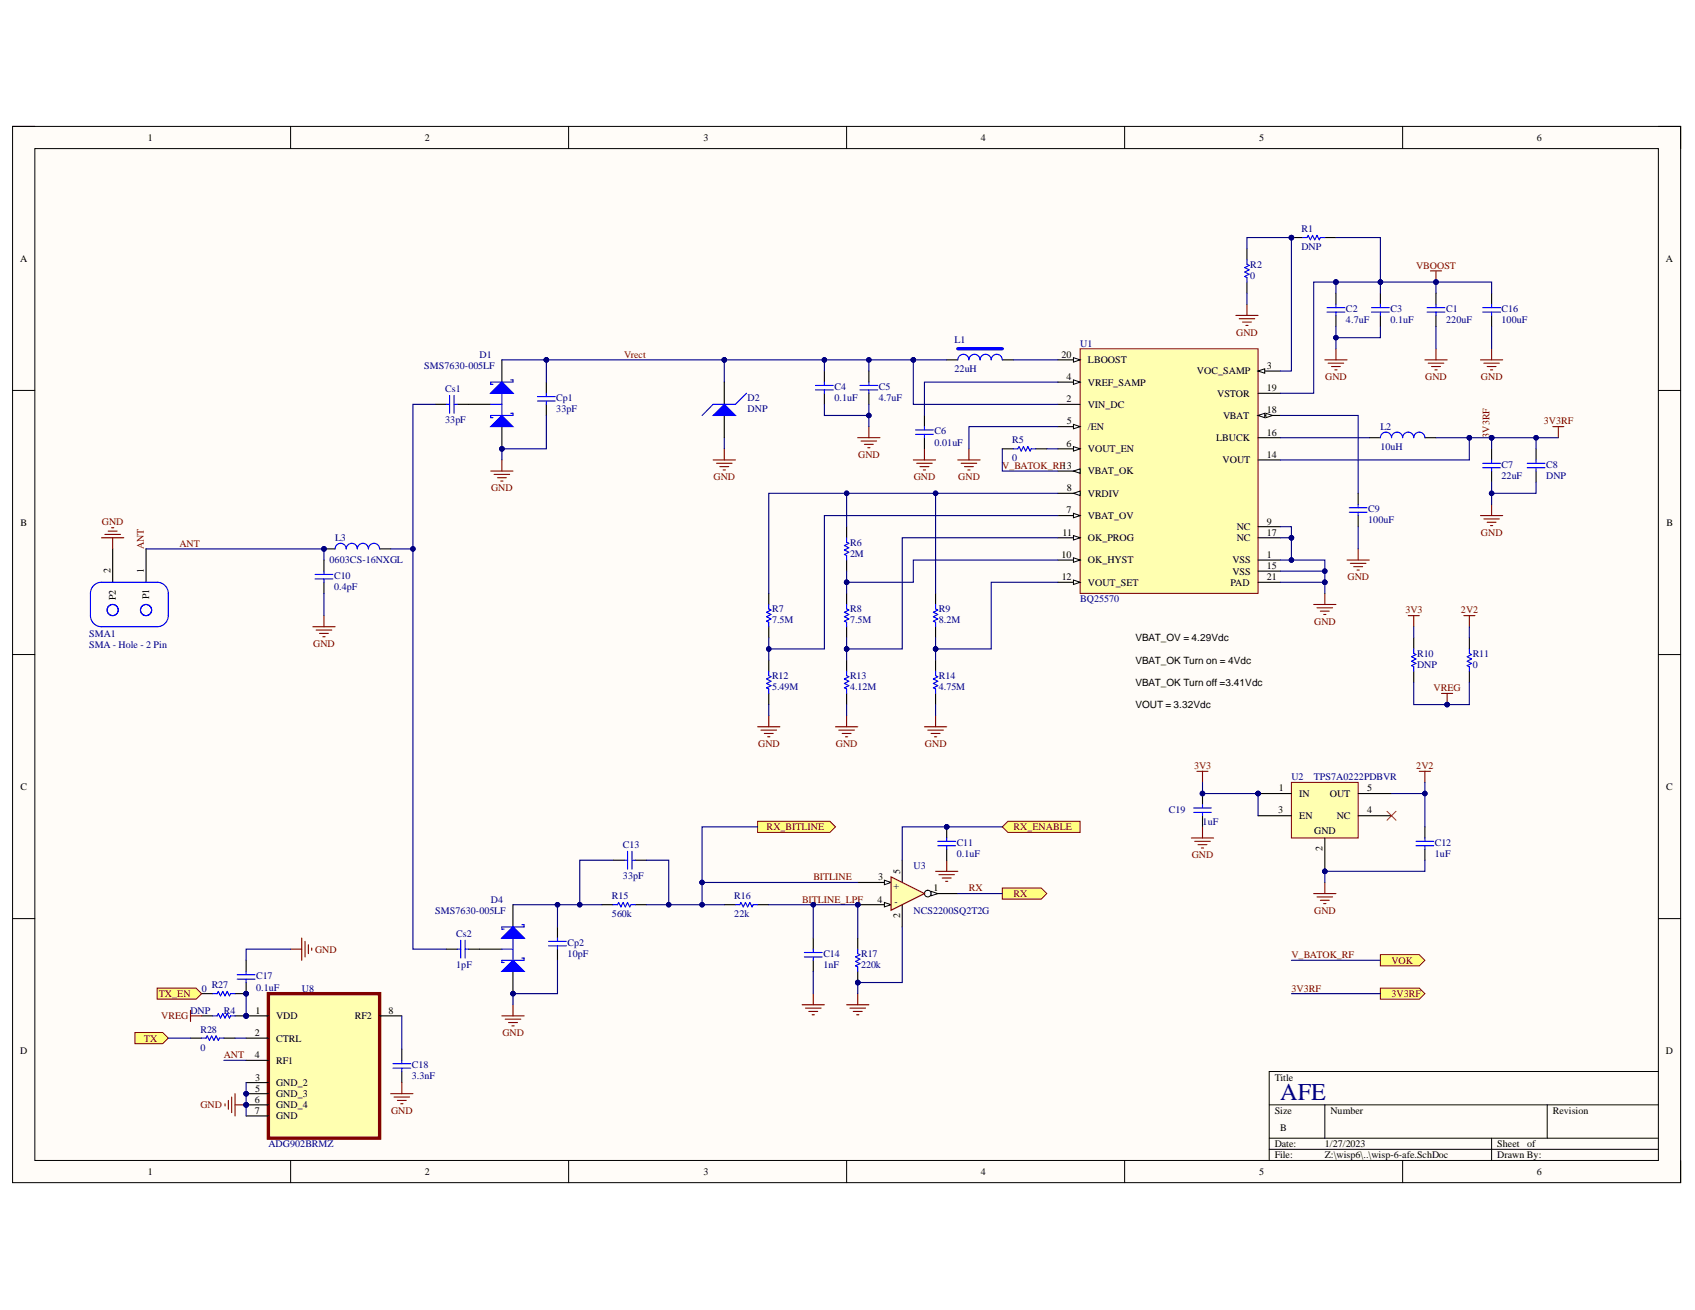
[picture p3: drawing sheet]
<svg xmlns="http://www.w3.org/2000/svg" width="279mm" height="216mm" viewBox="0 0 279 216" stroke-linecap="round" stroke-linejoin="round" font-family="sans-serif">
<defs><g id="words">
<text font-size="4" fill="#000080" x="211" y="181.2">AFE</text>
<g font-size="1.7" fill="#800000">
<text x="245.5" y="72.1" transform="rotate(-90 245.5 72.1)">3V3RF</text>
<text x="23.7" y="90.5" transform="rotate(-90 23.7 90.5)">ANT</text>
</g>
<g font-size="1.7">
<text x="18.2" y="94.5" transform="rotate(-90 18.2 94.5)">2</text>
<text x="23.7" y="94.5" transform="rotate(-90 23.7 94.5)">1</text>
<text x="19.1" y="98.9" transform="rotate(-90 19.1 98.9)">P2</text>
<text x="24.6" y="98.8" transform="rotate(-90 24.6 98.8)">P1</text>
<text x="148.4" y="144" transform="rotate(-90 148.4 144)">5</text>
<text x="218" y="140.3" transform="rotate(-90 218 140.3)">2</text>
<text x="148.4" y="151.3" transform="rotate(-90 148.4 151.3)">2</text>
</g>
<g font-size="1.6">
<text x="24.4" y="23.2">1</text>
<text x="70" y="23.2">2</text>
<text x="116" y="23.2">3</text>
<text x="161.7" y="23.2">4</text>
<text x="207.6" y="23.2">5</text>
<text x="253.3" y="23.2">6</text>
<text x="3.3" y="43.2">A</text>
<text x="274.6" y="43.2">A</text>
<text x="175" y="58.9">20</text>
<text x="179.3" y="59.9">LBOOST</text>
<text x="175.8" y="62.6">4</text>
<text x="179.3" y="63.5">VREF_SAMP</text>
<text x="197.3" y="61.7">VOC_SAMP</text>
<text x="200.6" y="65.4">VSTOR</text>
<text x="208.8" y="64.4">19</text>
<text x="208.8" y="60.8">3</text>
<text x="175.8" y="66.3">2</text>
<text x="175.9" y="69.9">5</text>
<text x="179.3" y="67.2">VIN_DC</text>
<text x="179.3" y="70.9">/EN</text>
<text x="201.6" y="69">VBAT</text>
<text x="208.8" y="71.8">16</text>
<text x="208.8" y="68.1">18</text>
<text x="175.8" y="73.6">6</text>
<text x="179.3" y="74.5">VOUT_EN</text>
<text x="200.5" y="72.7">LBUCK</text>
<text x="201.5" y="76.4">VOUT</text>
<text x="208.8" y="75.4">14</text>
<text x="175.9" y="81">8</text>
<text x="179.3" y="78.2">VBAT_OK</text>
<text x="179.3" y="81.9">VRDIV</text>
<text x="3.4" y="86.7">B</text>
<text x="175.1" y="88.3">11</text>
<text x="175.8" y="84.6">7</text>
<text x="179.3" y="85.5">VBAT_OV</text>
<text x="179.3" y="89.2">OK_PROG</text>
<text x="203.9" y="89.2">NC</text>
<text x="203.9" y="87.4">NC</text>
<text x="208.8" y="88.3">17</text>
<text x="208.8" y="86.5">9</text>
<text x="274.7" y="86.7">B</text>
<text x="175" y="92">10</text>
<text x="175" y="95.6">12</text>
<text x="179.3" y="92.8">OK_HYST</text>
<text x="203.1" y="94.7">VSS</text>
<text x="203.1" y="92.8">VSS</text>
<text x="208.8" y="95.6">21</text>
<text x="208.8" y="93.8">15</text>
<text x="208.8" y="92">1</text>
<text x="179.3" y="96.5">VOUT_SET</text>
<text x="202.8" y="96.5">PAD</text>
<text x="187.2" y="105.7">VBAT_OV = 4.29Vdc</text>
<text x="187.2" y="109.4">VBAT_OK Turn on = 4Vdc</text>
<text x="187.2" y="113">VBAT_OK Turn off =3.41Vdc</text>
<text x="187.2" y="116.7">VOUT = 3.32Vdc</text>
<text x="3.4" y="130.2">C</text>
<text x="210.8" y="130.4">1</text>
<text x="214.2" y="131.3">IN</text>
<text x="219.2" y="131.3">OUT</text>
<text x="225.3" y="130.4">5</text>
<text x="274.7" y="130.2">C</text>
<text x="210.7" y="134.1">3</text>
<text x="214.2" y="135">EN</text>
<text x="216.6" y="137.4">GND</text>
<text x="220.3" y="135">NC</text>
<text x="225.3" y="134.1">4</text>
<text x="144.6" y="148.7">4</text>
<text x="144.7" y="145.1">3</text>
<text x="147.3" y="146.5">+</text>
<text x="147.4" y="149.1">-</text>
<text x="153.9" y="146.9">1</text>
<text x="42.1" y="167.1">1</text>
<text x="45.5" y="168">VDD</text>
<text x="58.5" y="168">RF2</text>
<text x="64" y="167.1">8</text>
<text x="3.3" y="173.7">D</text>
<text x="42" y="170.7">2</text>
<text x="45.5" y="171.7">CTRL</text>
<text x="274.6" y="173.7">D</text>
<text x="42" y="174.4">4</text>
<text x="42" y="179.9">5</text>
<text x="42.1" y="178.1">3</text>
<text x="45.5" y="175.3">RF1</text>
<text x="45.5" y="179">GND_2</text>
<text x="210.1" y="178.1">Title</text>
<text x="42" y="181.7">6</text>
<text x="42" y="183.6">7</text>
<text x="45.5" y="180.8">GND_3</text>
<text x="45.5" y="182.7">GND_4</text>
<text x="45.5" y="184.5">GND</text>
<text x="210.1" y="183.6">Size</text>
<text x="219.3" y="183.6">Number</text>
<text x="256" y="183.6">Revision</text>
<text x="210.1" y="189.1">Date:</text>
<text x="210.1" y="190.9">File:</text>
<text x="211" y="186.3">B</text>
<text x="218.4" y="189.1">1/27/2023</text>
<text x="218.4" y="190.9">Z:\wisp6\..\wisp-6-afe.SchDoc</text>
<text x="246.8" y="189.1">Sheet</text>
<text x="246.8" y="190.9">Drawn By:</text>
<text x="251.8" y="189.1">of</text>
<text x="24.4" y="193.6">1</text>
<text x="70" y="193.6">2</text>
<text x="116" y="193.6">3</text>
<text x="161.7" y="193.6">4</text>
<text x="207.6" y="193.6">5</text>
<text x="253.3" y="193.6">6</text>
</g>
<g font-size="1.6" fill="#000080">
<text x="214.5" y="41.2">DNP</text>
<text x="214.5" y="38.3">R1</text>
<text x="206.1" y="46">0</text>
<text x="206.1" y="44.1">R2</text>
<text x="221.9" y="53.3">4.7uF</text>
<text x="221.9" y="51.5">C2</text>
<text x="229.2" y="53.3">0.1uF</text>
<text x="229.2" y="51.5">C3</text>
<text x="238.4" y="53.3">220uF</text>
<text x="238.4" y="51.5">C1</text>
<text x="247.5" y="53.3">100uF</text>
<text x="247.5" y="51.5">C16</text>
<text x="79" y="58.9">D1</text>
<text x="157.3" y="56.6">L1</text>
<text x="178.1" y="57.1">U1</text>
<text x="69.9" y="60.8">SMS7630-005LF</text>
<text x="73.4" y="64.6">Cs1</text>
<text x="137.5" y="64.3">C4</text>
<text x="144.9" y="64.3">C5</text>
<text x="157.3" y="61.3">22uH</text>
<text x="73.4" y="69.8">33pF</text>
<text x="91.7" y="67.9">33pF</text>
<text x="91.7" y="66.1">Cp1</text>
<text x="123.2" y="66.1">D2</text>
<text x="123.2" y="67.9">DNP</text>
<text x="137.5" y="66.1">0.1uF</text>
<text x="144.9" y="66.1">4.7uF</text>
<text x="154" y="71.6">C6</text>
<text x="227.5" y="70.9">L2</text>
<text x="154" y="73.4">0.01uF</text>
<text x="166.8" y="76">0</text>
<text x="166.8" y="73.1">R5</text>
<text x="227.5" y="74.2">10uH</text>
<text x="247.5" y="77.1">C7</text>
<text x="254.9" y="77.1">C8</text>
<text x="247.5" y="78.9">22uF</text>
<text x="254.9" y="78.9">DNP</text>
<text x="55.2" y="89.2">L3</text>
<text x="140.1" y="89.9">R6</text>
<text x="225.5" y="86.3">100uF</text>
<text x="225.5" y="84.4">C9</text>
<text x="54.3" y="92.8">0603CS-16NXGL</text>
<text x="55.1" y="95.4">C10</text>
<text x="140.1" y="91.7">2M</text>
<text x="55.1" y="97.2">0.4pF</text>
<text x="127.3" y="100.9">R7</text>
<text x="140.1" y="100.9">R8</text>
<text x="154.8" y="100.9">R9</text>
<text x="178.1" y="99.3">BQ25570</text>
<text x="14.7" y="104.9">SMA1</text>
<text x="14.7" y="106.8">SMA - Hole - 2 Pin</text>
<text x="127.3" y="102.7">7.5M</text>
<text x="140.1" y="102.7">7.5M</text>
<text x="154.8" y="102.7">8.2M</text>
<text x="127.3" y="113.7">5.49M</text>
<text x="127.3" y="111.9">R12</text>
<text x="140.1" y="113.7">4.12M</text>
<text x="140.1" y="111.9">R13</text>
<text x="154.8" y="113.7">4.75M</text>
<text x="154.8" y="111.9">R14</text>
<text x="233.6" y="110.1">DNP</text>
<text x="233.6" y="108.2">R10</text>
<text x="242.8" y="110.1">0</text>
<text x="242.8" y="108.2">R11</text>
<text x="212.9" y="128.6">U2</text>
<text x="216.5" y="128.6">TPS7A0222PDBVR</text>
<text x="192.7" y="134.1">C19</text>
<text x="198.2" y="135.9">1uF</text>
<text x="102.7" y="139.8">C13</text>
<text x="150.6" y="143.2">U3</text>
<text x="157.7" y="141.2">0.1uF</text>
<text x="157.7" y="139.4">C11</text>
<text x="236.5" y="141.2">1uF</text>
<text x="236.5" y="139.4">C12</text>
<text x="80.9" y="148.7">D4</text>
<text x="100.9" y="148.2">R15</text>
<text x="102.7" y="144.9">33pF</text>
<text x="121" y="148.2">R16</text>
<text x="71.7" y="150.6">SMS7630-005LF</text>
<text x="75.2" y="154.4">Cs2</text>
<text x="93.6" y="155.9">Cp2</text>
<text x="100.9" y="151.1">560k</text>
<text x="121" y="151.1">22k</text>
<text x="150.6" y="150.6">NCS2200SQ2T2G</text>
<text x="42.2" y="161.4">C17</text>
<text x="75.2" y="159.6">1pF</text>
<text x="93.6" y="157.7">10pF</text>
<text x="135.7" y="159.6">1nF</text>
<text x="135.7" y="157.7">C14</text>
<text x="141.9" y="159.6">220k</text>
<text x="141.9" y="157.7">R17</text>
<text x="31.4" y="167.1">DNP</text>
<text x="33.2" y="163.4">0</text>
<text x="34.9" y="162.9">R27</text>
<text x="36.9" y="167.1">R4</text>
<text x="42.2" y="163.2">0.1uF</text>
<text x="49.7" y="163.4">U8</text>
<text x="33" y="173.1">0</text>
<text x="33" y="170.2">R28</text>
<text x="67.9" y="177.9">3.3nF</text>
<text x="67.9" y="176.1">C18</text>
<text x="44.2" y="189.1">ADG902BRMZ</text>
</g>
<g font-size="1.6" fill="#800000">
<text x="233.4" y="44.3">VBOOST</text>
<text x="102.9" y="58.9">Vrect</text>
<text x="203.8" y="55.3">GND</text>
<text x="218.4" y="62.6">GND</text>
<text x="234.9" y="62.6">GND</text>
<text x="244.1" y="62.6">GND</text>
<text x="254.5" y="69.9">3V3RF</text>
<text x="141.5" y="75.4">GND</text>
<text x="165.2" y="77.3">V_BATOK_RF13</text>
<text x="80.9" y="81">GND</text>
<text x="117.6" y="79.1">GND</text>
<text x="150.6" y="79.1">GND</text>
<text x="158" y="79.1">GND</text>
<text x="16.8" y="86.5">GND</text>
<text x="244.1" y="88.3">GND</text>
<text x="29.6" y="90.1">ANT</text>
<text x="222.1" y="95.6">GND</text>
<text x="231.7" y="101.1">3V3</text>
<text x="240.8" y="101.1">2V2</text>
<text x="51.6" y="106.6">GND</text>
<text x="216.6" y="103">GND</text>
<text x="236.3" y="113.9">VREG</text>
<text x="125" y="123.1">GND</text>
<text x="137.8" y="123.1">GND</text>
<text x="152.5" y="123.1">GND</text>
<text x="196.8" y="126.8">3V3</text>
<text x="233.5" y="126.8">2V2</text>
<text x="126.4" y="136.8">RX_BITLINE</text>
<text x="167.1" y="136.8">RX_ENABLE</text>
<text x="196.5" y="141.4">GND</text>
<text x="132.2" y="148.7">BITLINE_LPF</text>
<text x="134.1" y="145.1">BITLINE</text>
<text x="159.7" y="146.9">RX</text>
<text x="167.1" y="147.8">RX</text>
<text x="216.6" y="150.6">GND</text>
<text x="51.9" y="157">GND</text>
<text x="212.9" y="157.9">V_BATOK_RF</text>
<text x="229.4" y="158.8">VOK</text>
<text x="26.2" y="164.3">TX_EN</text>
<text x="26.6" y="168">VREG</text>
<text x="212.9" y="163.4">3V3RF</text>
<text x="229.4" y="164.3">3V3RF</text>
<text x="23.7" y="171.7">TX</text>
<text x="82.8" y="170.7">GND</text>
<text x="36.9" y="174.4">ANT</text>
<text x="33" y="182.7">GND</text>
<text x="64.5" y="183.6">GND</text>
</g>
</g></defs>
<path d="M2.1 20.8h274.9v174.1h-274.9z" fill-rule="evenodd" fill="#fffcf8"/>
<path d="M2.1 20.8h274.9v174.1h-274.9z" fill="none" stroke="#000" stroke-width=".16"/>
<path d="M5.7 24.5h267.7v166.8h-267.7z" fill-rule="evenodd" fill="#fffcf8"/>
<g fill="none" stroke="#000" stroke-width=".16">
<path d="M2.1 20.8h3.6M5.7 24.5h267.7v166.8h-267.7zM47.9 20.8v3.7M93.7 20.8v3.7M139.6 20.8v3.7M185.4 20.8v3.7M231.2 20.8v3.7M273.4 20.8h3.6v3.7M2.1 64.3h3.6M273.4 64.4h3.6M2.1 107.9h3.6M273.4 107.9h3.6"/>
<path d="M2.1 151.4h3.6M273.4 151.4h3.6M273.4 176.6h-64.2v14.7M47.9 191.3v3.6M93.7 191.3v3.6M139.6 191.3v3.6M185.4 191.3v3.6M209.2 182.1h64.2M209.2 187.6h64.2M209.2 189.4h64.2M218.4 182.1v5.5M231.2 191.3v3.6"/>
<path d="M245.9 187.6v3.7M255 182.1v5.5M277 191.3v3.6"/>
</g>
<path d="M80.9 77.6h3.7M81.4 78.2h2.6M82 78.7h1.5M82.5 79.3h.4M82.7 75.8v1.8" fill="none" stroke="#800000" stroke-width=".18"/>
<circle cx="53.4" cy="90.5" r=".37" fill="#000080"/>
<circle cx="53.4" cy="90.5" r=".37" fill="none" stroke="#000080" stroke-width=".16"/>
<path d="M53.4 90.5h1.8" fill="none" stroke="#000" stroke-width=".18"/>
<circle cx="53.4" cy="90.5" r=".37" fill="#000080"/>
<circle cx="53.4" cy="90.5" r=".37" fill="none" stroke="#000080" stroke-width=".16"/>
<path d="M71.7 66.6h1.9M75.4 66.6h1.8M90.1 63v1.8M90.1 66.6v1.9M62.6 90.5h1.8" fill="none" stroke="#000" stroke-width=".18"/>
<path d="M73.6 66.6h.5M74.1 65.2v2.9M74.8 65.2v2.9M74.8 66.6h.6M88.6 66.1h2.9M88.6 65.4h2.9M90.1 64.8v.6M90.1 66.1v.5M55.2 90.5a.91 .91 0 0 1 .9-1 .91 .91 0 0 1 1 1 .92 .92 0 0 1 .9-1 .92 .92 0 0 1 .9 1 .92 .92 0 0 1 .9-1 .92 .92 0 0 1 .9 1 .92 .92 0 0 1 1-1 .92 .92 0 0 1 .9 1" fill="none" stroke="#00f" stroke-width=".18"/>
<path d="M22.2 170.2h4.6l.9 .9-.9 .9h-4.6z" fill-rule="evenodd" fill="#ffff80"/>
<path d="M22.2 170.2h4.6l.9 .9-.9 .9h-4.6z" fill="none" stroke="#800000" stroke-width=".16"/>
<path d="M154.2 143.6h3.7M154.8 144.2h2.5M155.3 144.7h1.5M155.9 145.3h.3M156.1 141.8v1.8" fill="none" stroke="#800000" stroke-width=".18"/>
<circle cx="156" cy="136.3" r=".37" fill="#000080"/>
<circle cx="156" cy="136.3" r=".37" fill="none" stroke="#000080" stroke-width=".16"/>
<path d="M156.1 136.3v1.8" fill="none" stroke="#000" stroke-width=".18"/>
<circle cx="156" cy="136.3" r=".37" fill="#000080"/>
<circle cx="156" cy="136.3" r=".37" fill="none" stroke="#000080" stroke-width=".16"/>
<path d="M156.1 139.9v1.9" fill="none" stroke="#000" stroke-width=".18"/>
<path d="M154.6 139.4h2.9M154.6 138.7h2.9M156.1 138.1v.6M156.1 139.4v.5" fill="none" stroke="#00f" stroke-width=".18"/>
<path d="M165.2 136.3l.9-.9h11.9v1.8h-11.9z" fill-rule="evenodd" fill="#ffff80"/>
<path d="M165.2 136.3l.9-.9h11.9v1.8h-11.9z" fill="none" stroke="#800000" stroke-width=".16"/>
<path d="M165.2 146.4h6.4l.9 .9-.9 .9h-6.4z" fill-rule="evenodd" fill="#ffff80"/>
<path d="M165.2 146.4h6.4l.9 .9-.9 .9h-6.4z" fill="none" stroke="#800000" stroke-width=".16"/>
<path d="M119.4 149.1h1.8M124.9 149.1h1.8M134.1 154.6v1.8M134.1 158.3v1.8" fill="none" stroke="#000" stroke-width=".18"/>
<path d="M121.2 149.1h.8l.1-.4 .4 .8 .4-.8 .3 .8 .4-.8 .4 .8 .2-.4h.7M132.6 157.7h2.9M132.6 157h2.9M134.1 156.4v.6M134.1 157.7v.6" fill="none" stroke="#00f" stroke-width=".18"/>
<path d="M132.2 165.6h3.7M132.8 166.1h2.5M133.3 166.7h1.5M133.9 167.2h.3M134.1 163.8v1.8" fill="none" stroke="#800000" stroke-width=".18"/>
<circle cx="141.4" cy="161.9" r=".37" fill="#000080"/>
<circle cx="141.4" cy="161.9" r=".37" fill="none" stroke="#000080" stroke-width=".16"/>
<path d="M141.4 160.1v1.8" fill="none" stroke="#000" stroke-width=".18"/>
<circle cx="141.4" cy="161.9" r=".37" fill="#000080"/>
<circle cx="141.4" cy="161.9" r=".37" fill="none" stroke="#000080" stroke-width=".16"/>
<path d="M141.4 154.6v1.8" fill="none" stroke="#000" stroke-width=".18"/>
<path d="M141.4 156.4v.8l.4 .1-.8 .4 .8 .4-.8 .3 .8 .4-.8 .4 .4 .2v.7" fill="none" stroke="#00f" stroke-width=".18"/>
<path d="M139.6 165.6h3.6M140.1 166.1h2.6M140.7 166.7h1.4M141.2 167.2h.4M141.4 163.8v1.8" fill="none" stroke="#800000" stroke-width=".18"/>
<circle cx="141.4" cy="149.1" r=".36" fill="#000080"/>
<circle cx="141.4" cy="149.1" r=".36" fill="none" stroke="#000080" stroke-width=".16"/>
<path d="M141.4 145.4h5.5" fill="none" stroke="#000" stroke-width=".18"/>
<path d="M145.8 145.1l1.1 .3-1.1 .4z" fill="#f8fcff"/>
<path d="M145.8 145.1l1.1 .3-1.1 .4z" fill="none" stroke="#000" stroke-width=".16"/>
<path d="M148.7 141.8v3.6M148.7 149.1v3.7M152.4 147.3h5.5" fill="none" stroke="#000" stroke-width=".18"/>
<circle cx="152.9" cy="147.3" r=".55" fill="#f8fcff"/>
<circle cx="152.9" cy="147.3" r=".55" fill="none" stroke="#000" stroke-width=".16"/>
<path d="M153.5 146.9l1.1 .4-1.1 .3z" fill="#f8fcff"/>
<path d="M153.5 146.9l1.1 .4-1.1 .3z" fill="none" stroke="#000" stroke-width=".16"/>
<path d="M141.4 149.1h5.5" fill="none" stroke="#000" stroke-width=".18"/>
<path d="M145.8 148.7l1.1 .4-1.1 .4z" fill="#f8fcff"/>
<path d="M145.8 148.7l1.1 .4-1.1 .4z" fill="none" stroke="#000" stroke-width=".16"/>
<circle cx="141.4" cy="149.1" r=".36" fill="#000080"/>
<circle cx="141.4" cy="149.1" r=".36" fill="none" stroke="#000080" stroke-width=".16"/>
<path d="M146.9 144.5l5.5 2.8-5.5 2.7z" fill="#ffffb0"/>
<g fill="none" stroke="#800000" stroke-width=".18">
<path d="M256 70.3h1.8M256.9 70.3v1.8M51.6 103.3h3.6M52.1 103.8h2.6M52.7 104.4h1.4M53.2 104.9h.4M53.4 101.5v1.8M146.9 144.5l5.5 2.8-5.5 2.7zM82.7 167.4h3.7M83.3 168h2.5M83.8 168.5h1.5M84.4 169.1h.3"/>
<path d="M84.6 165.6v1.8"/>
</g>
<path d="M53.4 92.3v1.8M53.4 96v1.8M73.6 156.4h1.8M77.2 156.4h1.9M91.9 152.8v1.8M91.9 156.4v1.9M99.2 149.1h1.9M101.1 141.8h1.8M104.7 149.1h1.9M104.7 141.8h1.9" fill="none" stroke="#000" stroke-width=".18"/>
<g fill="none" stroke="#00f" stroke-width=".18">
<path d="M51.9 94.7h3M51.9 95.4h3M53.4 94.1v.6M53.4 95.4v.6M75.4 156.4h.5M75.9 155v2.9M76.7 155v2.9M76.7 156.4h.5M90.4 155.9h3M90.4 155.1h3M91.9 154.6v.5M91.9 155.9v.5"/>
<path d="M101.1 149.1h.7l.2-.4 .3 .8 .4-.8 .4 .8 .3-.8 .4 .8 .2-.4h.7M102.9 141.8h.5M103.4 140.3v2.9M104.2 140.3v2.9M104.2 141.8h.5"/>
</g>
<path d="M124.9 135.4h11.9l.9 .9-.9 .9h-11.9z" fill-rule="evenodd" fill="#ffff80"/>
<path d="M124.9 135.4h11.9l.9 .9-.9 .9h-11.9z" fill="none" stroke="#800000" stroke-width=".16"/>
<path d="M156.1 59.3h1.8M165.2 59.3h1.8M135.9 61.1v1.9M135.9 64.8v1.8M143.2 61.1v1.9M143.2 64.8v1.8M152.4 68.5v1.8M152.4 72.1v1.9" fill="none" stroke="#000" stroke-width=".18"/>
<g fill="none" stroke="#00f" stroke-width=".18">
<path d="M157.9 59.3a.92 .92 0 0 1 .9-.9 .92 .92 0 0 1 .9 .9 .92 .92 0 0 1 .9-.9 .92 .92 0 0 1 1 .9 .92 .92 0 0 1 .9-.9 .92 .92 0 0 1 .9 .9 .91 .91 0 0 1 .9-.9 .91 .91 0 0 1 .9 .9M134.4 63.5h3M134.4 64.3h3M135.9 63v.5M135.9 64.3v.5M141.8 63.5h2.9M141.8 64.3h2.9M143.2 63v.5M143.2 64.3v.5M150.9 70.9h3M150.9 71.6h3M152.4 70.3v.6"/>
<path d="M152.4 71.6v.5"/>
</g>
<g fill="none" stroke="#800000" stroke-width=".18">
<path d="M203.7 52h3.7M204.3 52.5h2.5M204.8 53.1h1.5M205.4 53.6h.3M205.5 50.2v1.8M218.4 59.3h3.6M218.9 59.9h2.6M220.2 57.5v1.8M117.6 75.8h3.6M118.1 76.4h2.6M118.7 76.9h1.4M119.2 77.5h.4"/>
<path d="M119.4 74v1.8M141.4 72.1h3.7M141.9 72.7h2.6M142.5 73.2h1.5M143 73.8h.4M143.2 70.3v1.8M150.6 75.8h3.6M151.1 76.4h2.6M151.7 76.9h1.4M152.2 77.5h.4M152.4 74v1.8M219.5 60.4h1.4"/>
<path d="M220 61h.4M216.5 99.6h3.7M218.4 97.8v1.8M222 92.3h3.7M222.6 92.8h2.6M223.1 93.4h1.5M223.7 93.9h.4M223.9 90.5v1.8M244 85h3.7M244.6 85.5h2.6M245.1 86.1h1.5M245.7 86.6h.4"/>
<path d="M245.9 83.1v1.9M124.9 119.8h3.7M126.7 118v1.8M137.7 119.8h3.7M139.6 118v1.8M152.4 119.8h3.7M154.2 118v1.8M217.1 100.2h2.6M217.6 100.7h1.5M218.2 101.3h.4M125.4 120.3h2.6M126 120.9h1.5"/>
<path d="M126.5 121.4h.4M138.3 120.3h2.5M138.8 120.9h1.5M139.4 121.4h.3M152.9 120.3h2.6M153.5 120.9h1.5M154 121.4h.4"/>
</g>
<path d="M157.9 57.5h7.3" fill="none" stroke="#00f" stroke-width=".55"/>
<circle cx="212.9" cy="39.2" r=".37" fill="#000080"/>
<circle cx="212.9" cy="39.2" r=".37" fill="none" stroke="#000080" stroke-width=".16"/>
<path d="M212.9 39.2h1.8M218.4 39.2h1.8" fill="none" stroke="#000" stroke-width=".18"/>
<circle cx="212.9" cy="39.2" r=".37" fill="#000080"/>
<circle cx="212.9" cy="39.2" r=".37" fill="none" stroke="#000080" stroke-width=".16"/>
<g fill="none" stroke="#00f" stroke-width=".18">
<path d="M214.7 39.2h.7l.2-.4 .4 .7 .4-.7 .3 .7 .4-.7 .4 .7 .1-.3h.8M205.5 42.8v.7l.4 .2-.7 .4 .7 .4-.7 .3 .7 .4-.7 .4 .3 .2v.7M218.7 50.7h3M218.7 51.4h3M220.2 50.2v.5M220.2 51.4v.6M226.1 50.7h2.9M226.1 51.4h2.9M227.5 50.2v.5M227.5 51.4v.6M167 74h.8l.2-.4 .3 .7 .4-.7 .4 .7 .3-.7 .4 .7 .2-.3h.7M244.4 76.4h2.9"/>
<path d="M244.4 77.1h2.9M245.9 75.8v.6M245.9 77.1v.5M251.7 76.4h3M251.7 77.1h3M253.2 75.8v.6M253.2 77.1v.5M126.7 99.6v.8l.4 .1-.7 .4 .7 .4-.7 .3 .7 .4-.7 .4 .3 .2v.7M139.6 88.6v.8l.3 .1-.7 .4 .7 .4-.7 .3 .7 .4-.7 .4 .4 .2v.7M139.6 99.6v.8l.3 .1-.7 .4 .7 .4-.7 .3 .7 .4-.7 .4 .4 .2v.7M154.2 99.6v.8l.4 .1-.7 .4 .7 .4-.7 .3 .7 .4-.7 .4 .3 .2v.7M222.4 83.7h2.9"/>
<path d="M222.4 84.4h2.9M223.9 83.1v.6M223.9 84.4v.6M126.7 110.6v.8l.4 .1-.7 .4 .7 .4-.7 .3 .7 .4-.7 .4 .3 .2v.7M139.6 110.6v.8l.3 .1-.7 .4 .7 .4-.7 .3 .7 .4-.7 .4 .4 .2v.7M154.2 110.6v.8l.4 .1-.7 .4 .7 .4-.7 .3 .7 .4-.7 .4 .3 .2v.7"/>
</g>
<g fill="none" stroke="#000" stroke-width=".18">
<path d="M205.5 41v1.8M205.5 46.5v1.8M220.2 48.3v1.9M220.2 52v1.8M227.5 48.3v1.9M227.5 52v1.8M165.2 74h1.8M170.7 74h1.8M245.9 74v1.8M245.9 77.6v1.9M253.2 74v1.8M253.2 77.6v1.9"/>
<path d="M126.7 97.8v1.8M139.6 86.8v1.8M139.6 92.3v1.8M139.6 97.8v1.8M154.2 97.8v1.8M223.9 81.3v1.8M223.9 85v1.8M126.7 103.3v1.8M126.7 108.8v1.8M126.7 114.3v1.8M139.6 103.3v1.8M139.6 108.8v1.8"/>
<path d="M139.6 114.3v1.8M154.2 103.3v1.8M154.2 108.8v1.8M154.2 114.3v1.8"/>
</g>
<g fill="none" stroke="#800000" stroke-width=".18">
<path d="M157.9 75.8h3.7M158.4 76.4h2.6M159 76.9h1.5M159.5 77.5h.4M159.7 74v1.8M232.1 101.5h1.9M233 101.5v1.8M237.6 114.3h1.9M238.5 114.3v1.8M241.3 101.5h1.8M242.2 101.5v1.8M197.3 127.1h1.8"/>
<path d="M198.2 127.1v1.8M234 127.1h1.8M234.9 127.1v1.8M216.5 147.3h3.7M217.1 147.8h2.6M217.6 148.4h1.5M218.2 148.9h.4M218.4 145.4v1.9"/>
</g>
<circle cx="238.5" cy="116.1" r=".37" fill="#000080"/>
<circle cx="238.5" cy="116.1" r=".37" fill="none" stroke="#000080" stroke-width=".16"/>
<path d="M233 105.1v1.9M233 110.6v1.9M242.2 105.1v1.9M242.2 110.6v1.9" fill="none" stroke="#000" stroke-width=".18"/>
<path d="M233 107v.7l.4 .2-.7 .3 .7 .4-.7 .4 .7 .3-.7 .4 .3 .2v.7M242.2 107v.7l.4 .2-.8 .3 .8 .4-.8 .4 .8 .3-.8 .4 .4 .2v.7" fill="none" stroke="#00f" stroke-width=".18"/>
<path d="M235.8 44.6h1.8M236.7 44.6v1.9" fill="none" stroke="#800000" stroke-width=".18"/>
<circle cx="236.7" cy="46.5" r=".37" fill="#000080"/>
<circle cx="236.7" cy="46.5" r=".37" fill="none" stroke="#000080" stroke-width=".16"/>
<path d="M234.9 59.3h3.6M235.4 59.9h2.6M236.7 57.5v1.8M236 60.4h1.4M236.5 61h.4" fill="none" stroke="#800000" stroke-width=".18"/>
<path d="M178 57.5h29.4v40.3h-29.4z" fill-rule="evenodd" fill="#ffffb0"/>
<path d="M178 57.5h29.4v40.3h-29.4z" fill="none" stroke="#800000" stroke-width=".16"/>
<path d="M174.4 59.3h3.6" fill="none" stroke="#000" stroke-width=".18"/>
<path d="M176.9 58.9l1.1 .4-1.1 .4z" fill="#f8fcff"/>
<path d="M176.9 58.9l1.1 .4-1.1 .4z" fill="none" stroke="#000" stroke-width=".16"/>
<path d="M174.4 63h3.6" fill="none" stroke="#000" stroke-width=".18"/>
<path d="M176.9 62.6l1.1 .4-1.1 .3z" fill="#f8fcff"/>
<path d="M176.9 62.6l1.1 .4-1.1 .3z" fill="none" stroke="#000" stroke-width=".16"/>
<path d="M174.4 66.6h3.6M174.4 70.3h3.6" fill="none" stroke="#000" stroke-width=".18"/>
<path d="M176.9 69.9l1.1 .4-1.1 .4z" fill="#f8fcff"/>
<path d="M176.9 69.9l1.1 .4-1.1 .4z" fill="none" stroke="#000" stroke-width=".16"/>
<path d="M174.4 74h3.6" fill="none" stroke="#000" stroke-width=".18"/>
<path d="M176.9 73.6l1.1 .4-1.1 .3z" fill="#f8fcff"/>
<path d="M176.9 73.6l1.1 .4-1.1 .3z" fill="none" stroke="#000" stroke-width=".16"/>
<path d="M174.4 77.6h3.6" fill="none" stroke="#000" stroke-width=".18"/>
<path d="M176.9 77.6l1.1-.3v.7z" fill="#f8fcff"/>
<path d="M176.9 77.6l1.1-.3v.7z" fill="none" stroke="#000" stroke-width=".16"/>
<path d="M174.4 81.3h3.6" fill="none" stroke="#000" stroke-width=".18"/>
<path d="M176.9 81.3l1.1-.4v.8z" fill="#f8fcff"/>
<path d="M176.9 81.3l1.1-.4v.8z" fill="none" stroke="#000" stroke-width=".16"/>
<path d="M174.4 85h3.6" fill="none" stroke="#000" stroke-width=".18"/>
<path d="M176.9 84.6l1.1 .4-1.1 .3z" fill="#f8fcff"/>
<path d="M176.9 84.6l1.1 .4-1.1 .3z" fill="none" stroke="#000" stroke-width=".16"/>
<path d="M174.4 88.6h3.6" fill="none" stroke="#000" stroke-width=".18"/>
<path d="M176.9 88.3l1.1 .3-1.1 .4z" fill="#f8fcff"/>
<path d="M176.9 88.3l1.1 .3-1.1 .4z" fill="none" stroke="#000" stroke-width=".16"/>
<path d="M174.4 92.3h3.6" fill="none" stroke="#000" stroke-width=".18"/>
<path d="M176.9 91.9l1.1 .4-1.1 .4z" fill="#f8fcff"/>
<path d="M176.9 91.9l1.1 .4-1.1 .4z" fill="none" stroke="#000" stroke-width=".16"/>
<path d="M174.4 96h3.6" fill="none" stroke="#000" stroke-width=".18"/>
<path d="M176.9 95.6l1.1 .4-1.1 .3z" fill="#f8fcff"/>
<path d="M176.9 95.6l1.1 .4-1.1 .3z" fill="none" stroke="#000" stroke-width=".16"/>
<path d="M207.4 75.8h3.6M207.4 72.1h3.6M207.4 68.5h3.6M207.4 96h3.6M207.4 94.1h3.6M207.4 92.3h3.6M207.4 88.6h3.6M207.4 86.8h3.6" fill="none" stroke="#000" stroke-width=".18"/>
<path d="M207.4 68.5l1.1-.4v.7z" fill="#f8fcff"/>
<path d="M207.4 68.5l1.1-.4v.7z" fill="none" stroke="#000" stroke-width=".16"/>
<path d="M208.7 68.1l1.1 .4-1.1 .3z" fill="#f8fcff"/>
<path d="M208.7 68.1l1.1 .4-1.1 .3z" fill="none" stroke="#000" stroke-width=".16"/>
<path d="M207.4 64.8h3.6M207.4 61.1h3.6" fill="none" stroke="#000" stroke-width=".18"/>
<path d="M207.4 61.1l1.1-.3v.7z" fill="#f8fcff"/>
<path d="M207.4 61.1l1.1-.3v.7z" fill="none" stroke="#000" stroke-width=".16"/>
<path d="M234.9 136.3v1.8M234.9 139.9v1.9" fill="none" stroke="#000" stroke-width=".18"/>
<path d="M233.4 138.7h2.9M233.4 139.4h2.9M234.9 138.1v.6M234.9 139.4v.5" fill="none" stroke="#00f" stroke-width=".18"/>
<circle cx="207.4" cy="130.8" r=".36" fill="#000080"/>
<circle cx="207.4" cy="130.8" r=".36" fill="none" stroke="#000080" stroke-width=".16"/>
<circle cx="218.4" cy="143.6" r=".37" fill="#000080"/>
<circle cx="218.4" cy="143.6" r=".37" fill="none" stroke="#000080" stroke-width=".16"/>
<path d="M212.9 128.9h11v9.2h-11z" fill-rule="evenodd" fill="#ffffb0"/>
<path d="M212.9 128.9h11v9.2h-11z" fill="none" stroke="#800000" stroke-width=".16"/>
<path d="M207.4 130.8h5.5" fill="none" stroke="#000" stroke-width=".18"/>
<circle cx="207.4" cy="130.8" r=".36" fill="#000080"/>
<circle cx="207.4" cy="130.8" r=".36" fill="none" stroke="#000080" stroke-width=".16"/>
<path d="M207.4 134.4h5.5M218.4 138.1v5.5M223.9 134.4h5.5M223.9 130.8h5.5" fill="none" stroke="#000" stroke-width=".18"/>
<circle cx="218.4" cy="143.6" r=".37" fill="#000080"/>
<circle cx="218.4" cy="143.6" r=".37" fill="none" stroke="#000080" stroke-width=".16"/>
<path d="M228.6 133.7l1.5 1.5M230.1 133.7l-1.5 1.5" fill="none" stroke="#f00" stroke-width=".16"/>
<circle cx="82.7" cy="74" r=".37" fill="#000080"/>
<circle cx="82.7" cy="74" r=".37" fill="none" stroke="#000080" stroke-width=".16"/>
<path d="M82.7 70.3v3.7" fill="none" stroke="#000" stroke-width=".18"/>
<circle cx="82.7" cy="74" r=".37" fill="#000080"/>
<circle cx="82.7" cy="74" r=".37" fill="none" stroke="#000080" stroke-width=".16"/>
<path d="M77.2 66.6h3.7" fill="none" stroke="#000" stroke-width=".18"/>
<path d="M80.9 70.3l1.8-1.8 1.9 1.8z" fill="#00f"/>
<path d="M80.9 70.3l1.8-1.8 1.9 1.8z" fill="none" stroke="#00f" stroke-width=".18"/>
<path d="M82.7 59.3v3.7" fill="none" stroke="#000" stroke-width=".18"/>
<path d="M80.9 64.8l1.8-1.8 1.9 1.8z" fill="#00f"/>
<path d="M80.9 64.8l1.8-1.8 1.9 1.8z" fill="none" stroke="#00f" stroke-width=".18"/>
<path d="M80.9 64.8l1.8-1.8 1.9 1.8z" fill="#00f"/>
<path d="M80.9 64.8l1.8-1.8 1.9 1.8zM80.9 66.6h1.8M82.7 64.8v3.7M84.2 68.1h.4v.4h-3.7v.3h.4M84.2 62.6h.4v.4h-3.7v.3h.4" fill="none" stroke="#00f" stroke-width=".18"/>
<circle cx="84.6" cy="163.8" r=".37" fill="#000080"/>
<circle cx="84.6" cy="163.8" r=".37" fill="none" stroke="#000080" stroke-width=".16"/>
<path d="M84.6 160.1v3.7" fill="none" stroke="#000" stroke-width=".18"/>
<circle cx="84.6" cy="163.8" r=".37" fill="#000080"/>
<circle cx="84.6" cy="163.8" r=".37" fill="none" stroke="#000080" stroke-width=".16"/>
<path d="M79.1 156.4h3.6" fill="none" stroke="#000" stroke-width=".18"/>
<path d="M82.7 160.1l1.9-1.8 1.8 1.8z" fill="#00f"/>
<path d="M82.7 160.1l1.9-1.8 1.8 1.8z" fill="none" stroke="#00f" stroke-width=".18"/>
<path d="M84.6 149.1v3.7" fill="none" stroke="#000" stroke-width=".18"/>
<path d="M82.7 154.6l1.9-1.8 1.8 1.8z" fill="#00f"/>
<path d="M82.7 154.6l1.9-1.8 1.8 1.8z" fill="none" stroke="#00f" stroke-width=".18"/>
<path d="M82.7 154.6l1.9-1.8 1.8 1.8z" fill="#00f"/>
<g fill="none" stroke="#00f" stroke-width=".18">
<path d="M235.2 50.7h3M235.2 51.4h3M236.7 50.2v.5M236.7 51.4v.6M15.4 96.5l.9-.5h.4h9.2a1.84 1.84 0 0 1 1.8 1.8v3.7a1.84 1.84 0 0 1-1.8 1.8h-9.2a1.83 1.83 0 0 1-1.8-1.8v-3.7l.1-.5zM82.7 154.6l1.9-1.8 1.8 1.8zM82.7 156.4h1.9M84.6 154.6v3.7M86 157.9h.4v.4h-3.7v.3h.4M86 152.4h.4v.4h-3.7v.3h.4"/>
<circle cx="18.6" cy="100.5" r=".92"/>
<circle cx="24.1" cy="100.5" r=".92"/>
</g>
<path d="M236.7 48.3v1.9M236.7 52v1.8M18.6 90.5v5.5M24.1 90.5v5.5" fill="none" stroke="#000" stroke-width=".18"/>
<circle cx="40.6" cy="163.8" r=".37" fill="#000080"/>
<circle cx="40.6" cy="163.8" r=".37" fill="none" stroke="#000080" stroke-width=".16"/>
<path d="M40.6 158.3v1.8M40.6 161.9v1.9" fill="none" stroke="#000" stroke-width=".18"/>
<circle cx="40.6" cy="163.8" r=".37" fill="#000080"/>
<circle cx="40.6" cy="163.8" r=".37" fill="none" stroke="#000080" stroke-width=".16"/>
<path d="M39.1 161.4h2.9M39.1 160.6h2.9M40.6 160.1v.5M40.6 161.4v.5" fill="none" stroke="#00f" stroke-width=".18"/>
<path d="M47.9 156.4h1.8M49.7 154.6v3.7M50.3 155.1v2.6M50.8 155.7v1.5M51.4 156.2v.4" fill="none" stroke="#800000" stroke-width=".18"/>
<circle cx="40.6" cy="167.4" r=".37" fill="#000080"/>
<circle cx="40.6" cy="167.4" r=".37" fill="none" stroke="#000080" stroke-width=".16"/>
<path d="M33.2 167.4h1.9M38.7 167.4h1.9" fill="none" stroke="#000" stroke-width=".18"/>
<circle cx="40.6" cy="167.4" r=".37" fill="#000080"/>
<circle cx="40.6" cy="167.4" r=".37" fill="none" stroke="#000080" stroke-width=".16"/>
<path d="M35.1 167.4h.7l.2-.3 .4 .7 .3-.7 .4 .7 .4-.7 .3 .7 .2-.4h.7" fill="none" stroke="#00f" stroke-width=".18"/>
<circle cx="40.6" cy="163.8" r=".37" fill="#000080"/>
<circle cx="40.6" cy="163.8" r=".37" fill="none" stroke="#000080" stroke-width=".16"/>
<path d="M33.2 163.8h1.9M38.7 163.8h1.9" fill="none" stroke="#000" stroke-width=".18"/>
<circle cx="40.6" cy="163.8" r=".37" fill="#000080"/>
<circle cx="40.6" cy="163.8" r=".37" fill="none" stroke="#000080" stroke-width=".16"/>
<path d="M35.1 163.8h.7l.2-.4 .4 .7 .3-.7 .4 .7 .4-.7 .3 .7 .2-.3h.7M64.8 175.3h2.9M64.8 176h2.9M66.2 174.8v.5M66.2 176v.6" fill="none" stroke="#00f" stroke-width=".18"/>
<path d="M31.4 166.5v1.8M31.4 167.4h1.8M66.2 178.4v1.9M64.4 180.3h3.7M65 180.8h2.5M65.5 181.4h1.5M66.1 181.9h.3" fill="none" stroke="#800000" stroke-width=".18"/>
<path d="M66.2 172.9v1.9M66.2 176.6v1.8" fill="none" stroke="#000" stroke-width=".18"/>
<circle cx="198.2" cy="130.8" r=".37" fill="#000080"/>
<circle cx="198.2" cy="130.8" r=".37" fill="none" stroke="#000080" stroke-width=".16"/>
<path d="M198.2 130.8v1.8M198.2 134.4v1.9" fill="none" stroke="#000" stroke-width=".18"/>
<circle cx="198.2" cy="130.8" r=".37" fill="#000080"/>
<circle cx="198.2" cy="130.8" r=".37" fill="none" stroke="#000080" stroke-width=".16"/>
<path d="M196.7 133.2h3M196.7 133.9h3M198.2 132.6v.6M198.2 133.9v.5" fill="none" stroke="#00f" stroke-width=".18"/>
<path d="M196.4 138.1h3.6M196.9 138.7h2.6M197.5 139.2h1.4M198 139.8h.4M198.2 136.3v1.8" fill="none" stroke="#800000" stroke-width=".18"/>
<path d="M25.9 162.8h6.4l.9 1-.9 .9h-6.4z" fill-rule="evenodd" fill="#ffff80"/>
<path d="M25.9 162.8h6.4l.9 1-.9 .9h-6.4z" fill="none" stroke="#800000" stroke-width=".16"/>
<path d="M245.9 48.3v1.9M245.9 52v1.8M31.4 171.1h1.8M36.9 171.1h1.8" fill="none" stroke="#000" stroke-width=".18"/>
<path d="M244.4 50.7h2.9M244.4 51.4h2.9M245.9 50.2v.5M245.9 51.4v.6M33.2 171.1h.8l.2-.4 .3 .8 .4-.8 .4 .8 .3-.8 .4 .8 .2-.4h.7" fill="none" stroke="#00f" stroke-width=".18"/>
<path d="M244 59.3h3.7M244.6 59.9h2.6M245.9 57.5v1.8M245.1 60.4h1.5M245.7 61h.4" fill="none" stroke="#800000" stroke-width=".18"/>
<circle cx="40.6" cy="167.4" r=".37" fill="#000080"/>
<circle cx="40.6" cy="167.4" r=".37" fill="none" stroke="#000080" stroke-width=".16"/>
<circle cx="40.6" cy="180.3" r=".37" fill="#000080"/>
<circle cx="40.6" cy="180.3" r=".37" fill="none" stroke="#000080" stroke-width=".16"/>
<circle cx="40.6" cy="182.1" r=".37" fill="#000080"/>
<circle cx="40.6" cy="182.1" r=".37" fill="none" stroke="#000080" stroke-width=".16"/>
<path d="M44.2 163.8h18.4v23.8h-18.4z" fill-rule="evenodd" fill="#ffffb0"/>
<path d="M44.2 163.8h18.4v23.8h-18.4z" fill="none" stroke="#800000" stroke-width=".55"/>
<path d="M40.6 167.4h3.6" fill="none" stroke="#000" stroke-width=".18"/>
<circle cx="40.6" cy="167.4" r=".37" fill="#000080"/>
<circle cx="40.6" cy="167.4" r=".37" fill="none" stroke="#000080" stroke-width=".16"/>
<path d="M40.6 171.1h3.6M40.6 174.8h3.6M40.6 178.4h3.6M40.6 180.3h3.6" fill="none" stroke="#000" stroke-width=".18"/>
<circle cx="40.6" cy="180.3" r=".37" fill="#000080"/>
<circle cx="40.6" cy="180.3" r=".37" fill="none" stroke="#000080" stroke-width=".16"/>
<path d="M40.6 182.1h3.6" fill="none" stroke="#000" stroke-width=".18"/>
<circle cx="40.6" cy="182.1" r=".37" fill="#000080"/>
<circle cx="40.6" cy="182.1" r=".37" fill="none" stroke="#000080" stroke-width=".16"/>
<path d="M62.6 167.4h3.6M40.6 183.9h3.6" fill="none" stroke="#000" stroke-width=".18"/>
<path d="M37.1 181.9v.4M37.6 181.4v1.4M38.2 180.8v2.6M38.7 180.3v3.6M38.7 182.1h1.9" fill="none" stroke="#800000" stroke-width=".18"/>
<circle cx="40.6" cy="182.1" r=".37" fill="#000080"/>
<circle cx="40.6" cy="182.1" r=".37" fill="none" stroke="#000080" stroke-width=".16"/>
<path d="M227.5 157.3h6.5l.9 1-.9 .9h-6.5z" fill-rule="evenodd" fill="#ffff80"/>
<path d="M227.5 157.3h6.5l.9 1-.9 .9h-6.5z" fill="none" stroke="#800000" stroke-width=".16"/>
<path d="M225.7 72.1h1.8M234.9 72.1h1.8" fill="none" stroke="#000" stroke-width=".18"/>
<path d="M227.5 72.1a.92 .92 0 0 1 1-.9 .92 .92 0 0 1 .9 .9 .91 .91 0 0 1 .9-.9 .91 .91 0 0 1 .9 .9 .91 .91 0 0 1 .9-.9 .91 .91 0 0 1 .9 .9 .92 .92 0 0 1 1-.9 .92 .92 0 0 1 .9 .9" fill="none" stroke="#00f" stroke-width=".18"/>
<path d="M16.7 88.6h3.7M17.3 88.1h2.6M17.8 87.5h1.5M18.4 87h.4M18.6 88.6v1.9" fill="none" stroke="#800000" stroke-width=".18"/>
<path d="M245.9 72.1v1.9" fill="none" stroke="#000080" stroke-width=".18"/>
<circle cx="245.9" cy="72.1" r=".37" fill="#000080"/>
<circle cx="245.9" cy="72.1" r=".37" fill="none" stroke="#000080" stroke-width=".16"/>
<path d="M64.4 90.5h3.7" fill="none" stroke="#000080" stroke-width=".18"/>
<circle cx="68.1" cy="90.5" r=".37" fill="#000080"/>
<circle cx="68.1" cy="90.5" r=".37" fill="none" stroke="#000080" stroke-width=".16"/>
<path d="M71.7 66.6h-3.6v89.8h5.5" fill="none" stroke="#000080" stroke-width=".18"/>
<circle cx="68.1" cy="90.5" r=".37" fill="#000080"/>
<circle cx="68.1" cy="90.5" r=".37" fill="none" stroke="#000080" stroke-width=".16"/>
<path d="M90.1 68.5v5.5h-7.4v1.8" fill="none" stroke="#000080" stroke-width=".18"/>
<circle cx="82.7" cy="74" r=".37" fill="#000080"/>
<circle cx="82.7" cy="74" r=".37" fill="none" stroke="#000080" stroke-width=".16"/>
<path d="M82.7 59.3h7.4" fill="none" stroke="#000080" stroke-width=".18"/>
<circle cx="90.1" cy="59.3" r=".37" fill="#000080"/>
<circle cx="90.1" cy="59.3" r=".37" fill="none" stroke="#000080" stroke-width=".16"/>
<path d="M91.9 158.3v5.5h-7.3v1.8" fill="none" stroke="#000080" stroke-width=".18"/>
<circle cx="84.6" cy="163.8" r=".37" fill="#000080"/>
<circle cx="84.6" cy="163.8" r=".37" fill="none" stroke="#000080" stroke-width=".16"/>
<path d="M84.6 149.1h7.3v3.7" fill="none" stroke="#000080" stroke-width=".18"/>
<circle cx="91.9" cy="149.1" r=".37" fill="#000080"/>
<circle cx="91.9" cy="149.1" r=".37" fill="none" stroke="#000080" stroke-width=".16"/>
<path d="M90.1 59.3h29.3" fill="none" stroke="#000080" stroke-width=".18"/>
<circle cx="90.1" cy="59.3" r=".37" fill="#000080"/>
<circle cx="90.1" cy="59.3" r=".37" fill="none" stroke="#000080" stroke-width=".16"/>
<circle cx="119.4" cy="59.3" r=".37" fill="#000080"/>
<circle cx="119.4" cy="59.3" r=".37" fill="none" stroke="#000080" stroke-width=".16"/>
<path d="M91.9 149.1h7.3" fill="none" stroke="#000080" stroke-width=".18"/>
<circle cx="91.9" cy="149.1" r=".37" fill="#000080"/>
<circle cx="91.9" cy="149.1" r=".37" fill="none" stroke="#000080" stroke-width=".16"/>
<circle cx="95.6" cy="149.1" r=".37" fill="#000080"/>
<circle cx="95.6" cy="149.1" r=".37" fill="none" stroke="#000080" stroke-width=".16"/>
<path d="M101.1 141.8h-5.5v7.3" fill="none" stroke="#000080" stroke-width=".18"/>
<circle cx="95.6" cy="149.1" r=".37" fill="#000080"/>
<circle cx="95.6" cy="149.1" r=".37" fill="none" stroke="#000080" stroke-width=".16"/>
<path d="M106.6 141.8h3.6v7.3h-3.6" fill="none" stroke="#000080" stroke-width=".18"/>
<circle cx="110.2" cy="149.1" r=".37" fill="#000080"/>
<circle cx="110.2" cy="149.1" r=".37" fill="none" stroke="#000080" stroke-width=".16"/>
<path d="M110.2 149.1h9.2" fill="none" stroke="#000080" stroke-width=".18"/>
<circle cx="110.2" cy="149.1" r=".37" fill="#000080"/>
<circle cx="110.2" cy="149.1" r=".37" fill="none" stroke="#000080" stroke-width=".16"/>
<circle cx="115.7" cy="149.1" r=".37" fill="#000080"/>
<circle cx="115.7" cy="149.1" r=".37" fill="none" stroke="#000080" stroke-width=".16"/>
<path d="M141.4 145.4h-25.7v3.7" fill="none" stroke="#000080" stroke-width=".18"/>
<circle cx="115.7" cy="149.1" r=".37" fill="#000080"/>
<circle cx="115.7" cy="149.1" r=".37" fill="none" stroke="#000080" stroke-width=".16"/>
<circle cx="115.7" cy="145.4" r=".37" fill="#000080"/>
<circle cx="115.7" cy="145.4" r=".37" fill="none" stroke="#000080" stroke-width=".16"/>
<path d="M124.9 136.3h-9.2v9.1" fill="none" stroke="#000080" stroke-width=".18"/>
<circle cx="115.7" cy="145.4" r=".37" fill="#000080"/>
<circle cx="115.7" cy="145.4" r=".37" fill="none" stroke="#000080" stroke-width=".16"/>
<path d="M119.4 59.3h16.5" fill="none" stroke="#000080" stroke-width=".18"/>
<circle cx="119.4" cy="59.3" r=".37" fill="#000080"/>
<circle cx="119.4" cy="59.3" r=".37" fill="none" stroke="#000080" stroke-width=".16"/>
<circle cx="135.9" cy="59.3" r=".37" fill="#000080"/>
<circle cx="135.9" cy="59.3" r=".37" fill="none" stroke="#000080" stroke-width=".16"/>
<path d="M126.7 149.1h14.7v5.5" fill="none" stroke="#000080" stroke-width=".18"/>
<circle cx="141.4" cy="149.1" r=".36" fill="#000080"/>
<circle cx="141.4" cy="149.1" r=".36" fill="none" stroke="#000080" stroke-width=".16"/>
<circle cx="134.1" cy="149.1" r=".36" fill="#000080"/>
<circle cx="134.1" cy="149.1" r=".36" fill="none" stroke="#000080" stroke-width=".16"/>
<path d="M174.4 85h-38.5v22h-9.2" fill="none" stroke="#000080" stroke-width=".18"/>
<circle cx="126.7" cy="107" r=".37" fill="#000080"/>
<circle cx="126.7" cy="107" r=".37" fill="none" stroke="#000080" stroke-width=".16"/>
<path d="M174.4 81.3h-47.7v16.5" fill="none" stroke="#000080" stroke-width=".18"/>
<circle cx="154.2" cy="81.3" r=".36" fill="#000080"/>
<circle cx="154.2" cy="81.3" r=".36" fill="none" stroke="#000080" stroke-width=".16"/>
<circle cx="139.6" cy="81.3" r=".37" fill="#000080"/>
<circle cx="139.6" cy="81.3" r=".37" fill="none" stroke="#000080" stroke-width=".16"/>
<path d="M135.9 66.6v1.9h7.3" fill="none" stroke="#000080" stroke-width=".18"/>
<circle cx="143.2" cy="68.5" r=".37" fill="#000080"/>
<circle cx="143.2" cy="68.5" r=".37" fill="none" stroke="#000080" stroke-width=".16"/>
<path d="M150.6 59.3h-14.7v1.8" fill="none" stroke="#000080" stroke-width=".18"/>
<circle cx="150.6" cy="59.3" r=".37" fill="#000080"/>
<circle cx="150.6" cy="59.3" r=".37" fill="none" stroke="#000080" stroke-width=".16"/>
<circle cx="143.2" cy="59.3" r=".37" fill="#000080"/>
<circle cx="143.2" cy="59.3" r=".37" fill="none" stroke="#000080" stroke-width=".16"/>
<circle cx="135.9" cy="59.3" r=".37" fill="#000080"/>
<circle cx="135.9" cy="59.3" r=".37" fill="none" stroke="#000080" stroke-width=".16"/>
<path d="M174.4 88.6h-25.7v18.4h-9.1" fill="none" stroke="#000080" stroke-width=".18"/>
<circle cx="139.6" cy="107" r=".37" fill="#000080"/>
<circle cx="139.6" cy="107" r=".37" fill="none" stroke="#000080" stroke-width=".16"/>
<path d="M174.4 92.3h-23.8v3.7h-11" fill="none" stroke="#000080" stroke-width=".18"/>
<circle cx="139.6" cy="96" r=".37" fill="#000080"/>
<circle cx="139.6" cy="96" r=".37" fill="none" stroke="#000080" stroke-width=".16"/>
<path d="M148.7 152.8v9.1h-7.3" fill="none" stroke="#000080" stroke-width=".18"/>
<circle cx="141.4" cy="161.9" r=".37" fill="#000080"/>
<circle cx="141.4" cy="161.9" r=".37" fill="none" stroke="#000080" stroke-width=".16"/>
<path d="M165.2 136.3h-16.5v5.5" fill="none" stroke="#000080" stroke-width=".18"/>
<circle cx="156" cy="136.3" r=".37" fill="#000080"/>
<circle cx="156" cy="136.3" r=".37" fill="none" stroke="#000080" stroke-width=".16"/>
<path d="M150.6 59.3v7.3h23.8" fill="none" stroke="#000080" stroke-width=".18"/>
<circle cx="150.6" cy="59.3" r=".37" fill="#000080"/>
<circle cx="150.6" cy="59.3" r=".37" fill="none" stroke="#000080" stroke-width=".16"/>
<path d="M150.6 59.3h5.5" fill="none" stroke="#000080" stroke-width=".18"/>
<circle cx="150.6" cy="59.3" r=".37" fill="#000080"/>
<circle cx="150.6" cy="59.3" r=".37" fill="none" stroke="#000080" stroke-width=".16"/>
<path d="M174.4 63h-22v5.5M174.4 96h-11v11h-9.2" fill="none" stroke="#000080" stroke-width=".18"/>
<circle cx="154.2" cy="107" r=".37" fill="#000080"/>
<circle cx="154.2" cy="107" r=".37" fill="none" stroke="#000080" stroke-width=".16"/>
<path d="M212.9 39.2h-7.4v1.8M167 59.3h7.4M165.2 74v3.6h9.2M172.5 74h1.9M174.4 70.3h-14.7v3.7M157.9 147.3h7.3" fill="none" stroke="#000080" stroke-width=".18"/>
<circle cx="212.9" cy="39.2" r=".37" fill="#000080"/>
<circle cx="212.9" cy="39.2" r=".37" fill="none" stroke="#000080" stroke-width=".16"/>
<path d="M211 96h7.4" fill="none" stroke="#000080" stroke-width=".18"/>
<circle cx="218.4" cy="96" r=".37" fill="#000080"/>
<circle cx="218.4" cy="96" r=".37" fill="none" stroke="#000080" stroke-width=".16"/>
<path d="M211 94.1h7.4" fill="none" stroke="#000080" stroke-width=".18"/>
<circle cx="218.4" cy="94.1" r=".37" fill="#000080"/>
<circle cx="218.4" cy="94.1" r=".37" fill="none" stroke="#000080" stroke-width=".16"/>
<path d="M211 92.3h7.4v3.7" fill="none" stroke="#000080" stroke-width=".18"/>
<circle cx="212.9" cy="92.3" r=".37" fill="#000080"/>
<circle cx="212.9" cy="92.3" r=".37" fill="none" stroke="#000080" stroke-width=".16"/>
<circle cx="218.4" cy="94.1" r=".37" fill="#000080"/>
<circle cx="218.4" cy="94.1" r=".37" fill="none" stroke="#000080" stroke-width=".16"/>
<circle cx="218.4" cy="96" r=".37" fill="#000080"/>
<circle cx="218.4" cy="96" r=".37" fill="none" stroke="#000080" stroke-width=".16"/>
<path d="M211 88.6h1.9" fill="none" stroke="#000080" stroke-width=".18"/>
<circle cx="212.9" cy="88.6" r=".36" fill="#000080"/>
<circle cx="212.9" cy="88.6" r=".36" fill="none" stroke="#000080" stroke-width=".16"/>
<path d="M211 86.8h1.9v1.8" fill="none" stroke="#000080" stroke-width=".18"/>
<circle cx="212.9" cy="88.6" r=".36" fill="#000080"/>
<circle cx="212.9" cy="88.6" r=".36" fill="none" stroke="#000080" stroke-width=".16"/>
<path d="M242.2 72.1v3.7h-31.2" fill="none" stroke="#000080" stroke-width=".18"/>
<circle cx="242.2" cy="72.1" r=".37" fill="#000080"/>
<circle cx="242.2" cy="72.1" r=".37" fill="none" stroke="#000080" stroke-width=".16"/>
<path d="M220.2 46.5h-3.7v18.3h-5.5M211 68.5h12.9v12.8M211 72.1h14.7" fill="none" stroke="#000080" stroke-width=".18"/>
<circle cx="220.2" cy="46.5" r=".37" fill="#000080"/>
<circle cx="220.2" cy="46.5" r=".37" fill="none" stroke="#000080" stroke-width=".16"/>
<path d="M212.9 39.2v21.9h-1.9" fill="none" stroke="#000080" stroke-width=".18"/>
<circle cx="212.9" cy="39.2" r=".37" fill="#000080"/>
<circle cx="212.9" cy="39.2" r=".37" fill="none" stroke="#000080" stroke-width=".16"/>
<path d="M234.9 141.8v1.8h-16.5v1.8" fill="none" stroke="#000080" stroke-width=".18"/>
<circle cx="218.4" cy="143.6" r=".37" fill="#000080"/>
<circle cx="218.4" cy="143.6" r=".37" fill="none" stroke="#000080" stroke-width=".16"/>
<path d="M227.5 53.8v1.9h-7.3" fill="none" stroke="#000080" stroke-width=".18"/>
<circle cx="220.2" cy="55.6" r=".37" fill="#000080"/>
<circle cx="220.2" cy="55.6" r=".37" fill="none" stroke="#000080" stroke-width=".16"/>
<path d="M220.2 46.5h7.3" fill="none" stroke="#000080" stroke-width=".18"/>
<circle cx="220.2" cy="46.5" r=".37" fill="#000080"/>
<circle cx="220.2" cy="46.5" r=".37" fill="none" stroke="#000080" stroke-width=".16"/>
<circle cx="227.5" cy="46.5" r=".37" fill="#000080"/>
<circle cx="227.5" cy="46.5" r=".37" fill="none" stroke="#000080" stroke-width=".16"/>
<path d="M220.2 39.2h7.3v9.1" fill="none" stroke="#000080" stroke-width=".18"/>
<circle cx="227.5" cy="46.5" r=".37" fill="#000080"/>
<circle cx="227.5" cy="46.5" r=".37" fill="none" stroke="#000080" stroke-width=".16"/>
<path d="M227.5 46.5h9.2v1.8" fill="none" stroke="#000080" stroke-width=".18"/>
<circle cx="227.5" cy="46.5" r=".37" fill="#000080"/>
<circle cx="227.5" cy="46.5" r=".37" fill="none" stroke="#000080" stroke-width=".16"/>
<circle cx="236.7" cy="46.5" r=".37" fill="#000080"/>
<circle cx="236.7" cy="46.5" r=".37" fill="none" stroke="#000080" stroke-width=".16"/>
<path d="M229.4 130.8h5.5" fill="none" stroke="#000080" stroke-width=".18"/>
<circle cx="234.9" cy="130.8" r=".37" fill="#000080"/>
<circle cx="234.9" cy="130.8" r=".37" fill="none" stroke="#000080" stroke-width=".16"/>
<path d="M233 112.5v3.6h5.5" fill="none" stroke="#000080" stroke-width=".18"/>
<circle cx="238.5" cy="116.1" r=".37" fill="#000080"/>
<circle cx="238.5" cy="116.1" r=".37" fill="none" stroke="#000080" stroke-width=".16"/>
<path d="M236.7 72.1h5.5" fill="none" stroke="#000080" stroke-width=".18"/>
<circle cx="242.2" cy="72.1" r=".37" fill="#000080"/>
<circle cx="242.2" cy="72.1" r=".37" fill="none" stroke="#000080" stroke-width=".16"/>
<path d="M242.2 112.5v3.6h-3.7" fill="none" stroke="#000080" stroke-width=".18"/>
<circle cx="238.5" cy="116.1" r=".37" fill="#000080"/>
<circle cx="238.5" cy="116.1" r=".37" fill="none" stroke="#000080" stroke-width=".16"/>
<path d="M242.2 72.1h3.7" fill="none" stroke="#000080" stroke-width=".18"/>
<circle cx="245.9" cy="72.1" r=".37" fill="#000080"/>
<circle cx="245.9" cy="72.1" r=".37" fill="none" stroke="#000080" stroke-width=".16"/>
<circle cx="242.2" cy="72.1" r=".37" fill="#000080"/>
<circle cx="242.2" cy="72.1" r=".37" fill="none" stroke="#000080" stroke-width=".16"/>
<path d="M253.2 79.5v1.8h-7.3" fill="none" stroke="#000080" stroke-width=".18"/>
<circle cx="245.9" cy="81.3" r=".37" fill="#000080"/>
<circle cx="245.9" cy="81.3" r=".37" fill="none" stroke="#000080" stroke-width=".16"/>
<path d="M245.9 72.1h7.3v1.9" fill="none" stroke="#000080" stroke-width=".18"/>
<circle cx="245.9" cy="72.1" r=".37" fill="#000080"/>
<circle cx="245.9" cy="72.1" r=".37" fill="none" stroke="#000080" stroke-width=".16"/>
<circle cx="253.2" cy="72.1" r=".37" fill="#000080"/>
<circle cx="253.2" cy="72.1" r=".37" fill="none" stroke="#000080" stroke-width=".16"/>
<path d="M253.2 72.1h3.7" fill="none" stroke="#000080" stroke-width=".18"/>
<circle cx="253.2" cy="72.1" r=".37" fill="#000080"/>
<circle cx="253.2" cy="72.1" r=".37" fill="none" stroke="#000080" stroke-width=".16"/>
<path d="M40.6 163.8v3.6" fill="none" stroke="#000080" stroke-width=".18"/>
<circle cx="40.6" cy="163.8" r=".37" fill="#000080"/>
<circle cx="40.6" cy="163.8" r=".37" fill="none" stroke="#000080" stroke-width=".16"/>
<circle cx="40.6" cy="167.4" r=".37" fill="#000080"/>
<circle cx="40.6" cy="167.4" r=".37" fill="none" stroke="#000080" stroke-width=".16"/>
<path d="M90.1 59.3v3.7M53.4 97.8v3.7" fill="none" stroke="#000080" stroke-width=".18"/>
<circle cx="90.1" cy="59.3" r=".37" fill="#000080"/>
<circle cx="90.1" cy="59.3" r=".37" fill="none" stroke="#000080" stroke-width=".16"/>
<path d="M119.4 59.3v3.7M119.4 72.1v1.9" fill="none" stroke="#000080" stroke-width=".18"/>
<circle cx="119.4" cy="59.3" r=".37" fill="#000080"/>
<circle cx="119.4" cy="59.3" r=".37" fill="none" stroke="#000080" stroke-width=".16"/>
<path d="M126.7 105.1v3.7M126.7 116.1v1.9" fill="none" stroke="#000080" stroke-width=".18"/>
<circle cx="126.7" cy="107" r=".37" fill="#000080"/>
<circle cx="126.7" cy="107" r=".37" fill="none" stroke="#000080" stroke-width=".16"/>
<path d="M134.1 149.1v5.5M134.1 160.1v3.7" fill="none" stroke="#000080" stroke-width=".18"/>
<circle cx="134.1" cy="149.1" r=".36" fill="#000080"/>
<circle cx="134.1" cy="149.1" r=".36" fill="none" stroke="#000080" stroke-width=".16"/>
<path d="M139.6 107v1.8M139.6 116.1v1.9" fill="none" stroke="#000080" stroke-width=".18"/>
<circle cx="139.6" cy="107" r=".37" fill="#000080"/>
<circle cx="139.6" cy="107" r=".37" fill="none" stroke="#000080" stroke-width=".16"/>
<path d="M139.6 105.1v1.9" fill="none" stroke="#000080" stroke-width=".18"/>
<circle cx="139.6" cy="107" r=".37" fill="#000080"/>
<circle cx="139.6" cy="107" r=".37" fill="none" stroke="#000080" stroke-width=".16"/>
<path d="M139.6 96v1.8" fill="none" stroke="#000080" stroke-width=".18"/>
<circle cx="139.6" cy="96" r=".37" fill="#000080"/>
<circle cx="139.6" cy="96" r=".37" fill="none" stroke="#000080" stroke-width=".16"/>
<path d="M139.6 94.1v1.9" fill="none" stroke="#000080" stroke-width=".18"/>
<circle cx="139.6" cy="96" r=".37" fill="#000080"/>
<circle cx="139.6" cy="96" r=".37" fill="none" stroke="#000080" stroke-width=".16"/>
<path d="M139.6 81.3v5.5" fill="none" stroke="#000080" stroke-width=".18"/>
<circle cx="139.6" cy="81.3" r=".37" fill="#000080"/>
<circle cx="139.6" cy="81.3" r=".37" fill="none" stroke="#000080" stroke-width=".16"/>
<path d="M141.4 161.9v1.9" fill="none" stroke="#000080" stroke-width=".18"/>
<circle cx="141.4" cy="161.9" r=".37" fill="#000080"/>
<circle cx="141.4" cy="161.9" r=".37" fill="none" stroke="#000080" stroke-width=".16"/>
<path d="M143.2 66.6v3.7" fill="none" stroke="#000080" stroke-width=".18"/>
<circle cx="143.2" cy="68.5" r=".37" fill="#000080"/>
<circle cx="143.2" cy="68.5" r=".37" fill="none" stroke="#000080" stroke-width=".16"/>
<path d="M143.2 59.3v1.8" fill="none" stroke="#000080" stroke-width=".18"/>
<circle cx="143.2" cy="59.3" r=".37" fill="#000080"/>
<circle cx="143.2" cy="59.3" r=".37" fill="none" stroke="#000080" stroke-width=".16"/>
<path d="M154.2 107v1.8M154.2 116.1v1.9" fill="none" stroke="#000080" stroke-width=".18"/>
<circle cx="154.2" cy="107" r=".37" fill="#000080"/>
<circle cx="154.2" cy="107" r=".37" fill="none" stroke="#000080" stroke-width=".16"/>
<path d="M154.2 105.1v1.9" fill="none" stroke="#000080" stroke-width=".18"/>
<circle cx="154.2" cy="107" r=".37" fill="#000080"/>
<circle cx="154.2" cy="107" r=".37" fill="none" stroke="#000080" stroke-width=".16"/>
<path d="M154.2 81.3v16.5" fill="none" stroke="#000080" stroke-width=".18"/>
<circle cx="154.2" cy="81.3" r=".36" fill="#000080"/>
<circle cx="154.2" cy="81.3" r=".36" fill="none" stroke="#000080" stroke-width=".16"/>
<path d="M205.5 48.3v1.9M212.9 88.6v3.7" fill="none" stroke="#000080" stroke-width=".18"/>
<circle cx="212.9" cy="88.6" r=".36" fill="#000080"/>
<circle cx="212.9" cy="88.6" r=".36" fill="none" stroke="#000080" stroke-width=".16"/>
<circle cx="212.9" cy="92.3" r=".37" fill="#000080"/>
<circle cx="212.9" cy="92.3" r=".37" fill="none" stroke="#000080" stroke-width=".16"/>
<path d="M218.4 96v1.8" fill="none" stroke="#000080" stroke-width=".18"/>
<circle cx="218.4" cy="96" r=".37" fill="#000080"/>
<circle cx="218.4" cy="96" r=".37" fill="none" stroke="#000080" stroke-width=".16"/>
<path d="M220.2 53.8v3.7" fill="none" stroke="#000080" stroke-width=".18"/>
<circle cx="220.2" cy="55.6" r=".37" fill="#000080"/>
<circle cx="220.2" cy="55.6" r=".37" fill="none" stroke="#000080" stroke-width=".16"/>
<path d="M220.2 46.5v1.8" fill="none" stroke="#000080" stroke-width=".18"/>
<circle cx="220.2" cy="46.5" r=".37" fill="#000080"/>
<circle cx="220.2" cy="46.5" r=".37" fill="none" stroke="#000080" stroke-width=".16"/>
<path d="M223.9 86.8v3.7M233 103.3v1.8M234.9 128.9v7.4" fill="none" stroke="#000080" stroke-width=".18"/>
<circle cx="234.9" cy="130.8" r=".37" fill="#000080"/>
<circle cx="234.9" cy="130.8" r=".37" fill="none" stroke="#000080" stroke-width=".16"/>
<path d="M236.7 53.8v3.7M245.9 79.5v3.6M242.2 103.3v1.8" fill="none" stroke="#000080" stroke-width=".18"/>
<circle cx="245.9" cy="81.3" r=".37" fill="#000080"/>
<circle cx="245.9" cy="81.3" r=".37" fill="none" stroke="#000080" stroke-width=".16"/>
<path d="M24.1 90.5h29.3v1.8" fill="none" stroke="#000080" stroke-width=".18"/>
<circle cx="53.4" cy="90.5" r=".37" fill="#000080"/>
<circle cx="53.4" cy="90.5" r=".37" fill="none" stroke="#000080" stroke-width=".16"/>
<path d="M236.7 46.5h9.2v1.8" fill="none" stroke="#000080" stroke-width=".18"/>
<circle cx="236.7" cy="46.5" r=".37" fill="#000080"/>
<circle cx="236.7" cy="46.5" r=".37" fill="none" stroke="#000080" stroke-width=".16"/>
<path d="M245.9 53.8v3.7M40.6 178.4v5.5" fill="none" stroke="#000080" stroke-width=".18"/>
<circle cx="40.6" cy="182.1" r=".37" fill="#000080"/>
<circle cx="40.6" cy="182.1" r=".37" fill="none" stroke="#000080" stroke-width=".16"/>
<circle cx="40.6" cy="180.3" r=".37" fill="#000080"/>
<circle cx="40.6" cy="180.3" r=".37" fill="none" stroke="#000080" stroke-width=".16"/>
<path d="M198.2 128.9v1.9h9.2M47.9 156.4h-7.3v1.9M212.9 158.3h14.6M27.7 171.1h3.7M38.7 171.1h1.9M66.2 167.4v5.5" fill="none" stroke="#000080" stroke-width=".18"/>
<circle cx="198.2" cy="130.8" r=".37" fill="#000080"/>
<circle cx="198.2" cy="130.8" r=".37" fill="none" stroke="#000080" stroke-width=".16"/>
<circle cx="207.4" cy="130.8" r=".36" fill="#000080"/>
<circle cx="207.4" cy="130.8" r=".36" fill="none" stroke="#000080" stroke-width=".16"/>
<path d="M36.9 174.8h3.7" fill="none" stroke="#000080" stroke-width=".18"/>
<path d="M119.4 63v3.6M119.4 68.5v3.6" fill="none" stroke="#000" stroke-width=".18"/>
<path d="M117.6 68.5l1.8-1.9 1.8 1.9z" fill="#00f"/>
<path d="M117.6 68.5l1.8-1.9 1.8 1.9zM123.1 64.8l-1.9 1.8h-3.6l-1.9 1.9" fill="none" stroke="#00f" stroke-width=".18"/>
<circle cx="245.9" cy="72.1" r=".37" fill="#000080"/>
<circle cx="245.9" cy="72.1" r=".37" fill="none" stroke="#000080" stroke-width=".16"/>
<path d="M227.5 162.9h6.5l.9 .9-.9 .9h-6.5z" fill-rule="evenodd" fill="#ffff80"/>
<path d="M227.5 162.9h6.5l.9 .9-.9 .9h-6.5z" fill="none" stroke="#800000" stroke-width=".16"/>
<path d="M207.4 130.8v3.6M212.9 163.8h14.6" fill="none" stroke="#000080" stroke-width=".18"/>
<circle cx="207.4" cy="130.8" r=".36" fill="#000080"/>
<circle cx="207.4" cy="130.8" r=".36" fill="none" stroke="#000080" stroke-width=".16"/>
<use href="#words"/>
</svg>
